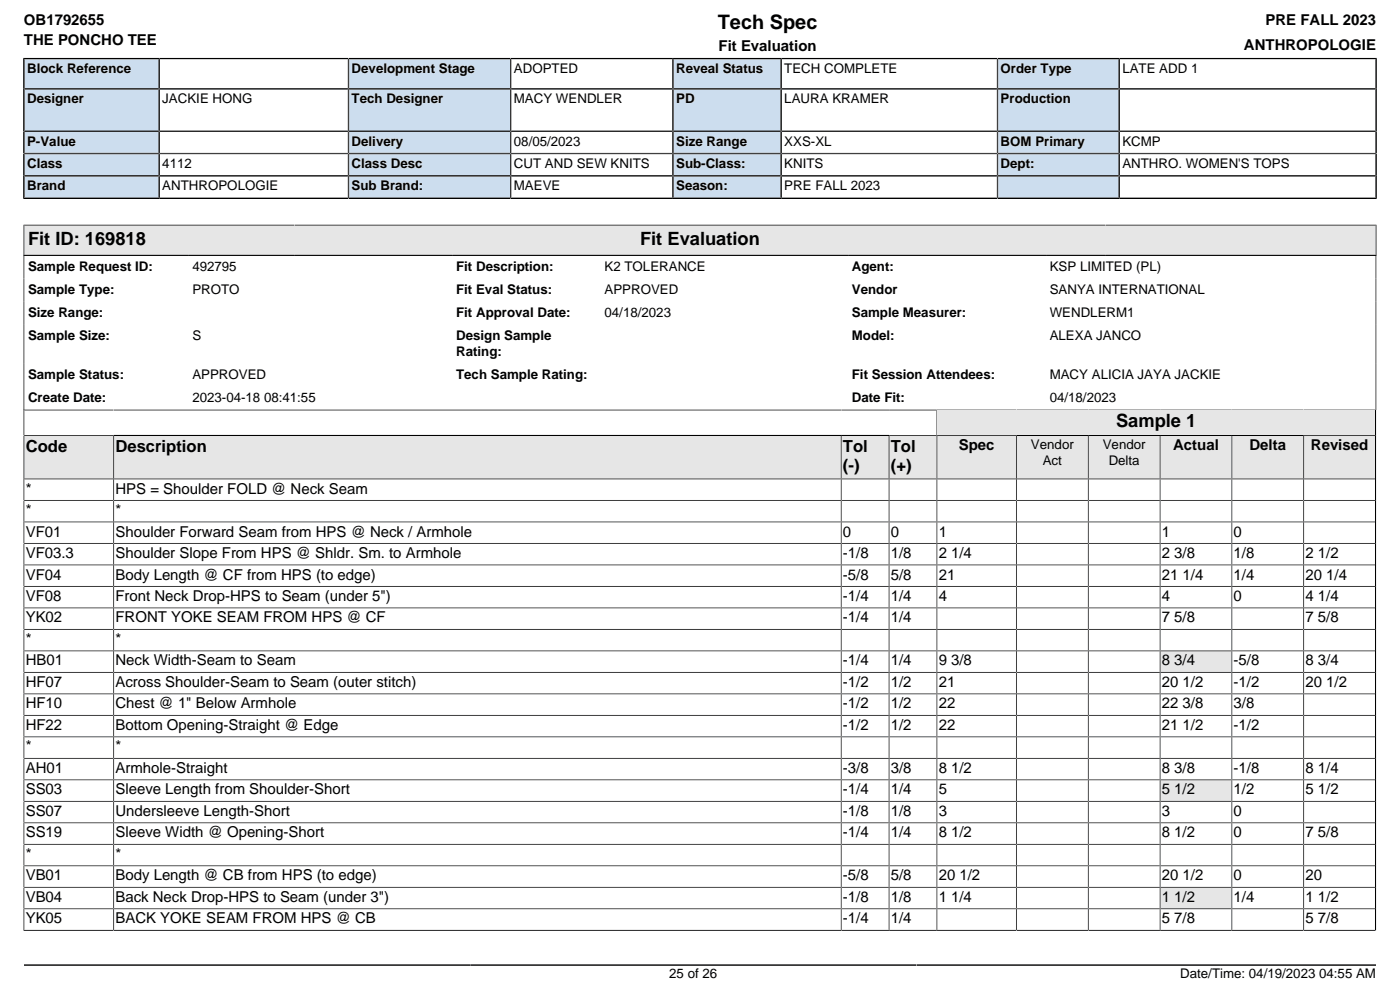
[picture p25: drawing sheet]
<svg xmlns="http://www.w3.org/2000/svg" width="297mm" height="210mm" viewBox="0 0 297 210" stroke-linecap="round" stroke-linejoin="round" font-family="sans-serif">
<defs><g id="words">
<text font-size="4.2" x="152.4" y="6.2">Tech Spec</text>
<g font-size="3.9">
<text x="6" y="51.9">Fit ID: 169818</text>
<text x="135.9" y="51.9">Fit Evaluation</text>
<text x="236.9" y="90.7">Sample 1</text>
</g>
<g font-size="3.5">
<text x="5.5" y="95.8">Code</text>
<text x="24.5" y="95.8">Description</text>
<text x="178.9" y="95.8">Tol</text>
<text x="189.1" y="95.8">Tol</text>
<text x="178.9" y="100">(-)</text>
<text x="189.1" y="100">(+)</text>
</g>
<g font-size="3.2">
<text x="5.1" y="5.3">OB1792655</text>
<text x="268.6" y="5.3">PRE FALL 2023</text>
<text x="5.1" y="9.6">THE PONCHO TEE</text>
<text x="152.5" y="10.8">Fit Evaluation</text>
<text x="264.1" y="10.6">ANTHROPOLOGIE</text>
<text x="203.5" y="95.5">Spec</text>
<text x="249" y="95.5">Actual</text>
<text x="265.2" y="95.5">Delta</text>
<text x="278.3" y="95.5">Revised</text>
<text x="5.5" y="104.7">*</text>
<text x="24.5" y="104.7">HPS = Shoulder FOLD @ Neck Seam</text>
<text x="5.5" y="109.3">*</text>
<text x="5.5" y="113.8">VF01</text>
<text x="24.5" y="109.3">*</text>
<text x="24.5" y="113.8">Shoulder Forward Seam from HPS @ Neck / Armhole</text>
<text x="178.9" y="113.8">0</text>
<text x="189.1" y="113.8">0</text>
<text x="199.3" y="113.8">1</text>
<text x="246.6" y="113.8">1</text>
<text x="261.9" y="113.8">0</text>
<text x="5.5" y="118.4">VF03.3</text>
<text x="24.5" y="118.4">Shoulder Slope From HPS @ Shldr. Sm. to Armhole</text>
<text x="178.9" y="118.4">-1/8</text>
<text x="189.1" y="118.4">1/8</text>
<text x="199.3" y="118.4">2 1/4</text>
<text x="246.6" y="118.4">2 3/8</text>
<text x="261.9" y="118.4">1/8</text>
<text x="277.1" y="118.4">2 1/2</text>
<text x="5.5" y="122.9">VF04</text>
<text x="24.5" y="122.9">Body Length @ CF from HPS (to edge)</text>
<text x="178.9" y="122.9">-5/8</text>
<text x="189.1" y="122.9">5/8</text>
<text x="199.3" y="122.9">21</text>
<text x="246.6" y="122.9">21 1/4</text>
<text x="261.9" y="122.9">1/4</text>
<text x="277.1" y="122.9">20 1/4</text>
<text x="5.5" y="127.5">VF08</text>
<text x="24.5" y="127.5">Front Neck Drop-HPS to Seam (under 5&quot;)</text>
<text x="178.9" y="127.5">-1/4</text>
<text x="189.1" y="127.5">1/4</text>
<text x="199.3" y="127.5">4</text>
<text x="246.6" y="127.5">4</text>
<text x="261.9" y="127.5">0</text>
<text x="277.1" y="127.5">4 1/4</text>
<text x="5.5" y="132.1">YK02</text>
<text x="5.5" y="136.6">*</text>
<text x="24.5" y="132.1">FRONT YOKE SEAM FROM HPS @ CF</text>
<text x="24.5" y="136.6">*</text>
<text x="178.9" y="132.1">-1/4</text>
<text x="189.1" y="132.1">1/4</text>
<text x="246.6" y="132.1">7 5/8</text>
<text x="277.1" y="132.1">7 5/8</text>
<text x="5.5" y="141.2">HB01</text>
<text x="24.5" y="141.2">Neck Width-Seam to Seam</text>
<text x="178.9" y="141.2">-1/4</text>
<text x="189.1" y="141.2">1/4</text>
<text x="199.3" y="141.2">9 3/8</text>
<text x="246.6" y="141.2">8 3/4</text>
<text x="261.9" y="141.2">-5/8</text>
<text x="277.1" y="141.2">8 3/4</text>
<text x="5.5" y="145.7">HF07</text>
<text x="24.5" y="145.7">Across Shoulder-Seam to Seam (outer stitch)</text>
<text x="178.9" y="145.7">-1/2</text>
<text x="189.1" y="145.7">1/2</text>
<text x="199.3" y="145.7">21</text>
<text x="246.6" y="145.7">20 1/2</text>
<text x="261.9" y="145.7">-1/2</text>
<text x="277.1" y="145.7">20 1/2</text>
<text x="5.5" y="150.3">HF10</text>
<text x="5.5" y="154.9">HF22</text>
<text x="24.5" y="150.3">Chest @ 1&quot; Below Armhole</text>
<text x="24.5" y="154.9">Bottom Opening-Straight @ Edge</text>
<text x="178.9" y="150.3">-1/2</text>
<text x="178.9" y="154.9">-1/2</text>
<text x="189.1" y="150.3">1/2</text>
<text x="189.1" y="154.9">1/2</text>
<text x="199.3" y="150.3">22</text>
<text x="199.3" y="154.9">22</text>
<text x="246.6" y="150.3">22 3/8</text>
<text x="246.6" y="154.9">21 1/2</text>
<text x="261.9" y="150.3">3/8</text>
<text x="261.9" y="154.9">-1/2</text>
<text x="5.5" y="159.4">*</text>
<text x="24.5" y="159.4">*</text>
<text x="5.5" y="164">AH01</text>
<text x="24.5" y="164">Armhole-Straight</text>
<text x="178.9" y="164">-3/8</text>
<text x="189.1" y="164">3/8</text>
<text x="199.3" y="164">8 1/2</text>
<text x="246.6" y="164">8 3/8</text>
<text x="261.9" y="164">-1/8</text>
<text x="277.1" y="164">8 1/4</text>
<text x="5.5" y="168.5">SS03</text>
<text x="5.5" y="173.1">SS07</text>
<text x="24.5" y="168.5">Sleeve Length from Shoulder-Short</text>
<text x="24.5" y="173.1">Undersleeve Length-Short</text>
<text x="178.9" y="168.5">-1/4</text>
<text x="178.9" y="173.1">-1/8</text>
<text x="189.1" y="168.5">1/4</text>
<text x="189.1" y="173.1">1/8</text>
<text x="199.3" y="168.5">5</text>
<text x="199.3" y="173.1">3</text>
<text x="246.6" y="168.5">5 1/2</text>
<text x="246.6" y="173.1">3</text>
<text x="261.9" y="168.5">1/2</text>
<text x="261.9" y="173.1">0</text>
<text x="277.1" y="168.5">5 1/2</text>
<text x="5.5" y="177.6">SS19</text>
<text x="24.5" y="177.6">Sleeve Width @ Opening-Short</text>
<text x="178.9" y="177.6">-1/4</text>
<text x="189.1" y="177.6">1/4</text>
<text x="199.3" y="177.6">8 1/2</text>
<text x="246.6" y="177.6">8 1/2</text>
<text x="261.9" y="177.6">0</text>
<text x="277.1" y="177.6">7 5/8</text>
<text x="5.5" y="182.2">*</text>
<text x="24.5" y="182.2">*</text>
<text x="5.5" y="186.8">VB01</text>
<text x="5.5" y="191.3">VB04</text>
<text x="24.5" y="186.8">Body Length @ CB from HPS (to edge)</text>
<text x="24.5" y="191.3">Back Neck Drop-HPS to Seam (under 3&quot;)</text>
<text x="178.9" y="186.8">-5/8</text>
<text x="178.9" y="191.3">-1/8</text>
<text x="189.1" y="186.8">5/8</text>
<text x="189.1" y="191.3">1/8</text>
<text x="199.3" y="186.8">20 1/2</text>
<text x="199.3" y="191.3">1 1/4</text>
<text x="246.6" y="186.8">20 1/2</text>
<text x="246.6" y="191.3">1 1/2</text>
<text x="261.9" y="186.8">0</text>
<text x="261.9" y="191.3">1/4</text>
<text x="277.1" y="186.8">20</text>
<text x="277.1" y="191.3">1 1/2</text>
<text x="5.5" y="195.9">YK05</text>
<text x="24.5" y="195.9">BACK YOKE SEAM FROM HPS @ CB</text>
<text x="178.9" y="195.9">-1/4</text>
<text x="189.1" y="195.9">1/4</text>
<text x="246.6" y="195.9">5 7/8</text>
<text x="277.1" y="195.9">5 7/8</text>
</g>
<g font-size="2.8">
<text x="5.8" y="15.5">Block Reference</text>
<text x="74.6" y="15.5">Development Stage</text>
<text x="109.1" y="15.5">ADOPTED</text>
<text x="143.5" y="15.5">Reveal Status</text>
<text x="166.5" y="15.5">TECH COMPLETE</text>
<text x="212.4" y="15.5">Order Type</text>
<text x="238.2" y="15.5">LATE ADD 1</text>
<text x="5.8" y="22">Designer</text>
<text x="34.5" y="22">JACKIE HONG</text>
<text x="74.6" y="22">Tech Designer</text>
<text x="109.1" y="22">MACY WENDLER</text>
<text x="143.5" y="22">PD</text>
<text x="166.5" y="22">LAURA KRAMER</text>
<text x="212.4" y="22">Production</text>
<text x="5.8" y="30.9">P-Value</text>
<text x="5.8" y="35.7">Class</text>
<text x="34.5" y="35.7">4112</text>
<text x="74.6" y="30.9">Delivery</text>
<text x="74.6" y="35.7">Class Desc</text>
<text x="109.1" y="30.9">08/05/2023</text>
<text x="109.1" y="35.7">CUT AND SEW KNITS</text>
<text x="143.5" y="30.9">Size Range</text>
<text x="143.5" y="35.7">Sub-Class:</text>
<text x="166.5" y="30.9">XXS-XL</text>
<text x="166.5" y="35.7">KNITS</text>
<text x="212.4" y="30.9">BOM Primary</text>
<text x="212.4" y="35.7">Dept:</text>
<text x="238.2" y="30.9">KCMP</text>
<text x="238.2" y="35.7">ANTHRO. WOMEN'S TOPS</text>
<text x="5.8" y="40.4">Brand</text>
<text x="34.5" y="40.4">ANTHROPOLOGIE</text>
<text x="74.6" y="40.4">Sub Brand:</text>
<text x="109.1" y="40.4">MAEVE</text>
<text x="143.5" y="40.4">Season:</text>
<text x="166.5" y="40.4">PRE FALL 2023</text>
<text x="6" y="57.4">Sample Request ID:</text>
<text x="40.8" y="57.4">492795</text>
<text x="96.8" y="57.4">Fit Description:</text>
<text x="128.3" y="57.4">K2 TOLERANCE</text>
<text x="180.8" y="57.4">Agent:</text>
<text x="222.8" y="57.4">KSP LIMITED (PL)</text>
<text x="6" y="62.3">Sample Type:</text>
<text x="40.8" y="62.3">PROTO</text>
<text x="96.8" y="62.3">Fit Eval Status:</text>
<text x="128.3" y="62.3">APPROVED</text>
<text x="180.8" y="62.3">Vendor</text>
<text x="222.8" y="62.3">SANYA INTERNATIONAL</text>
<text x="6" y="67.2">Size Range:</text>
<text x="96.8" y="67.2">Fit Approval Date:</text>
<text x="128.3" y="67.2">04/18/2023</text>
<text x="180.8" y="67.2">Sample Measurer:</text>
<text x="222.8" y="67.2">WENDLERM1</text>
<text x="6" y="72.1">Sample Size:</text>
<text x="40.8" y="72.1">S</text>
<text x="96.8" y="72.1">Design Sample</text>
<text x="96.8" y="75.5">Rating:</text>
<text x="180.8" y="72.1">Model:</text>
<text x="222.8" y="72.1">ALEXA JANCO</text>
<text x="6" y="80.4">Sample Status:</text>
<text x="40.8" y="80.4">APPROVED</text>
<text x="96.8" y="80.4">Tech Sample Rating:</text>
<text x="180.8" y="80.4">Fit Session Attendees:</text>
<text x="222.8" y="80.4">MACY ALICIA JAYA JACKIE</text>
<text x="6" y="85.3">Create Date:</text>
<text x="40.8" y="85.3">2023-04-18 08:41:55</text>
<text x="180.8" y="85.3">Date Fit:</text>
<text x="222.8" y="85.3">04/18/2023</text>
<text x="218.8" y="95.2">Vendor</text>
<text x="234.1" y="95.2">Vendor</text>
<text x="221.4" y="98.6">Act</text>
<text x="235.3" y="98.6">Delta</text>
<text x="142.1" y="207.6">25 of 26</text>
<text x="250.5" y="207.6">Date/Time: 04/19/2023 04:55 AM</text>
</g>
</g></defs>
<path d="M5.3 12.6h28.3v6.1h-28.3z" fill="#cde"/>
<path d="M5.1 12.3v6.6h68.9v-6.5h-69.1M33.8 12.4v6.5" fill="none" stroke="#000" stroke-width=".35"/>
<path d="M74.1 12.6h34.1v6.1h-34.1z" fill="#cde"/>
<path d="M74 12.4h68.8v6.5h-68.8zM108.4 12.4v6.5" fill="none" stroke="#000" stroke-width=".35"/>
<path d="M143 12.6h22.6v6.1h-22.6z" fill="#cde"/>
<path d="M142.8 12.4h68.9v6.5h-68.9zM165.8 12.4v6.5" fill="none" stroke="#000" stroke-width=".35"/>
<path d="M211.9 12.6h25.5v6.1h-25.5z" fill="#cde"/>
<path d="M237.6 12.4v6.5M292.1 12.3v6.6h-80.4v-6.5h80.6" fill="none" stroke="#000" stroke-width=".35"/>
<path d="M5.3 19h28.3v8.7h-28.3z" fill="#cde"/>
<path d="M5.1 18.9h68.9v8.9h-68.9zM33.8 18.9v8.9" fill="none" stroke="#000" stroke-width=".35"/>
<path d="M74.1 19h34.1v8.7h-34.1z" fill="#cde"/>
<path d="M74 18.9h68.8v8.9h-68.8zM108.4 18.9v8.9" fill="none" stroke="#000" stroke-width=".35"/>
<path d="M143 19h22.6v8.7h-22.6z" fill="#cde"/>
<path d="M142.8 18.9h68.9v8.9h-68.9zM165.8 18.9v8.9" fill="none" stroke="#000" stroke-width=".35"/>
<path d="M211.9 19h25.5v8.7h-25.5z" fill="#cde"/>
<path d="M211.7 18.9h80.4v8.9h-80.4zM237.6 18.9v8.9" fill="none" stroke="#000" stroke-width=".35"/>
<path d="M5.3 28h28.3v4.4h-28.3z" fill="#cde"/>
<path d="M5.1 27.8h68.9v4.8h-68.9zM33.8 27.8v4.8" fill="none" stroke="#000" stroke-width=".35"/>
<path d="M74.1 28h34.1v4.4h-34.1z" fill="#cde"/>
<path d="M74 27.8h68.8v4.8h-68.8zM108.4 27.8v4.8" fill="none" stroke="#000" stroke-width=".35"/>
<path d="M143 28h22.6v4.4h-22.6z" fill="#cde"/>
<path d="M142.8 27.8h68.9v4.8h-68.9zM165.8 27.8v4.8" fill="none" stroke="#000" stroke-width=".35"/>
<path d="M211.9 28h25.5v4.4h-25.5z" fill="#cde"/>
<path d="M211.7 27.8h80.4v4.8h-80.4zM237.6 27.8v4.8" fill="none" stroke="#000" stroke-width=".35"/>
<path d="M5.3 32.8h28.3v4.3h-28.3z" fill="#cde"/>
<path d="M5.1 32.6h68.9v4.7h-68.9zM33.8 32.6v4.7" fill="none" stroke="#000" stroke-width=".35"/>
<path d="M74.1 32.8h34.1v4.3h-34.1z" fill="#cde"/>
<path d="M74 32.6h68.8v4.7h-68.8zM108.4 32.6v4.7" fill="none" stroke="#000" stroke-width=".35"/>
<path d="M143 32.8h22.6v4.3h-22.6z" fill="#cde"/>
<path d="M142.8 32.6h68.9v4.7h-68.9zM165.8 32.6v4.7" fill="none" stroke="#000" stroke-width=".35"/>
<path d="M211.9 32.8h25.5v4.3h-25.5z" fill="#cde"/>
<path d="M211.7 32.6h80.4v4.7h-80.4zM237.6 32.6v4.7" fill="none" stroke="#000" stroke-width=".35"/>
<path d="M5.3 37.5h28.3v4.4h-28.3z" fill="#cde"/>
<path d="M33.8 37.3v4.8M4.9 42.1h69.1v-4.8h-68.9v4.9" fill="none" stroke="#000" stroke-width=".35"/>
<path d="M74.1 37.5h34.1v4.4h-34.1z" fill="#cde"/>
<path d="M74 37.3h68.8v4.8h-68.8zM108.4 37.3v4.8" fill="none" stroke="#000" stroke-width=".35"/>
<path d="M143 37.5h22.6v4.4h-22.6z" fill="#cde"/>
<path d="M142.8 37.3h68.9v4.8h-68.9zM165.8 37.3v4.8" fill="none" stroke="#000" stroke-width=".35"/>
<path d="M211.9 37.5h25.5v4.4h-25.5z" fill="#cde"/>
<path d="M237.6 37.3v4.8M292.3 42.1h-80.6v-4.8h80.4v4.9" fill="none" stroke="#000" stroke-width=".35"/>
<path d="M5.2 47.9h57.3v6.1h-57.3z" fill="#e6e6e6"/>
<path d="M5 54.2h57.5M5 47.8h57.5M5.1 47.6v6.7" fill="none" stroke="#000" stroke-width=".25"/>
<path d="M62.5 47.9h172.2v6.1h-172.2z" fill="#e6e6e6"/>
<path d="M62.5 47.8h172.2M62.5 54.2h172.2" fill="none" stroke="#000" stroke-width=".25"/>
<path d="M234.7 47.9h57.3v6.1h-57.3z" fill="#e6e6e6"/>
<path d="M5.1 54v38.4h286.9v-5.4h-287M234.7 47.8h57.5M292.1 47.6v39.4M292.2 54.2h-287.2M198.9 87v5.4" fill="none" stroke="#000" stroke-width=".25"/>
<path d="M199 87.1h92.8v5.2h-92.8z" fill="#e6e6e6"/>
<path d="M292 87v5.4" fill="none" stroke="#000" stroke-width=".25"/>
<path d="M5.2 92.5h18.8v9h-18.8z" fill="#e6e6e6"/>
<path d="M5.1 92.4h19v9.2h-19z" fill="none" stroke="#000" stroke-width=".25"/>
<path d="M24.3 92.5h154.1v9h-154.1z" fill="#e6e6e6"/>
<path d="M24.1 92.4h154.5v9.2h-154.5z" fill="none" stroke="#000" stroke-width=".25"/>
<path d="M178.7 92.5h9.9v9h-9.9z" fill="#e6e6e6"/>
<path d="M178.6 92.4h10.1v9.2h-10.1z" fill="none" stroke="#000" stroke-width=".25"/>
<path d="M188.8 92.5h10v9h-10z" fill="#e6e6e6"/>
<path d="M188.7 92.4h10.2v9.2h-10.2z" fill="none" stroke="#000" stroke-width=".25"/>
<path d="M199 92.5h16.6v9h-16.6z" fill="#e6e6e6"/>
<path d="M198.9 92.4h16.9v9.2h-16.9z" fill="none" stroke="#000" stroke-width=".25"/>
<path d="M215.9 92.5h15v9h-15z" fill="#e6e6e6"/>
<path d="M215.8 92.4h15.2v9.2h-15.2z" fill="none" stroke="#000" stroke-width=".25"/>
<path d="M231.1 92.5h15v9h-15z" fill="#e6e6e6"/>
<path d="M231 92.4h15.3v9.2h-15.3z" fill="none" stroke="#000" stroke-width=".25"/>
<path d="M246.4 92.5h15v9h-15z" fill="#e6e6e6"/>
<path d="M246.3 92.4h15.2v9.2h-15.2z" fill="none" stroke="#000" stroke-width=".25"/>
<path d="M261.6 92.5h15v9h-15z" fill="#e6e6e6"/>
<path d="M261.5 92.4h15.2v9.2h-15.2z" fill="none" stroke="#000" stroke-width=".25"/>
<path d="M276.9 92.5h14.9v9h-14.9z" fill="#e6e6e6"/>
<g fill="none" stroke="#000" stroke-width=".25">
<path d="M5.1 106.2h286.9M5.1 110.7h286.9M5.1 115.3h286.9M5.1 119.8h286.9M24.1 101.6v41M178.6 101.6v41M188.7 101.6v41M198.9 101.6v41M215.8 101.6v41M231 101.6v41M246.3 101.6v41h-241.2v-41h286.9M261.5 101.6v36.5"/>
<path d="M5.1 138.1h286.9v-45.7h-15.3v45.7M5.1 124.4h286.9M5.1 133.5h286.9M292 129h-286.9"/>
</g>
<path d="M246.4 138.2h15v4.3h-15z" fill="#e6e6e6"/>
<g fill="none" stroke="#000" stroke-width=".25">
<path d="M261.5 138.1v27.3M276.7 138.1v27.3M5.1 147.2h286.9M24.1 142.6v27.4M178.6 142.6v27.4M188.7 142.6v27.4M198.9 142.6v27.4M215.8 142.6v27.4M231 142.6v27.4M292 142.6h-286.9v27.4h241.2v-31.9h45.7v27.3h-286.9M292 151.8h-286.9M292 156.3h-286.9"/>
<path d="M5.1 160.9h286.9"/>
</g>
<path d="M246.4 165.6h15v4.3h-15z" fill="#e6e6e6"/>
<path d="M24.1 170v22.8M178.6 170v22.8M188.7 170v22.8M198.9 170v22.8M215.8 170v22.8M231 170v22.8M261.5 165.4v22.8M276.7 165.4v22.8M292 170h-286.9v22.8h241.2v-27.4h45.7v22.8h-286.9M292 174.6h-286.9M292 179.1h-286.9M5.1 183.7h286.9" fill="none" stroke="#000" stroke-width=".25"/>
<path d="M246.4 188.4h15v4.3h-15z" fill="#e6e6e6"/>
<path d="M5 197.4h287v-9.2h-45.7v9.2M24.1 192.8v4.6M178.6 192.8v4.6M188.7 192.8v4.6M198.9 192.8v4.6M215.8 192.8v4.6M231 192.8v4.6M261.5 188.2v9.2M276.7 188.2v9.2M292 192.8h-286.9v4.7" fill="none" stroke="#000" stroke-width=".25"/>
<path d="M5.1 204.7h287" fill="none" stroke="#000" stroke-width=".35"/>
<use href="#words"/>
</svg>
